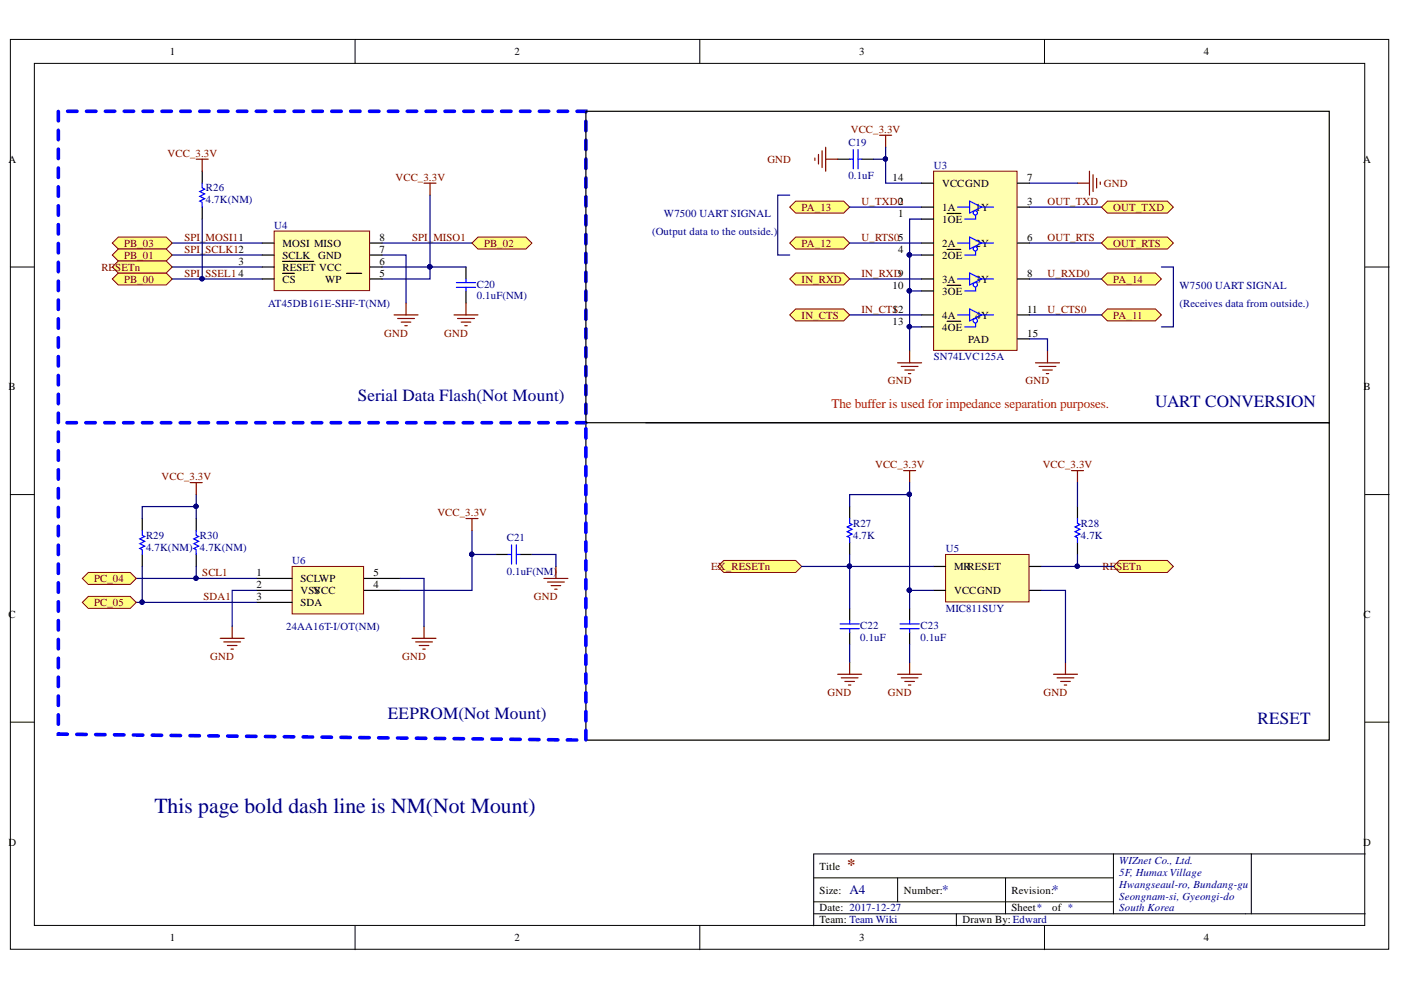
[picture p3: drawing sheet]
<svg xmlns="http://www.w3.org/2000/svg" width="297mm" height="210mm" viewBox="0 0 297 210" stroke-linecap="round" stroke-linejoin="round" font-family="sans-serif">
<defs><g id="words">
<text font-size="4.6" fill="#000080" x="32.7" y="172.5">This page bold dash line is NM(Not Mount)</text>
<g font-size="3.6" fill="#000080">
<text x="75.9" y="85.1">Serial Data Flash(Not Mount)</text>
<text x="244.9" y="86.3">UART CONVERSION</text>
<text x="82.2" y="152.3">EEPROM(Not Mount)</text>
<text x="266.6" y="153.6">RESET</text>
</g>
<text font-size="3.5" fill="#800000" x="179.6" y="184.4">*</text>
<text font-size="2.8" fill="#f00" x="176.3" y="86.5">The buffer is used for impedance separation purposes.</text>
<g font-size="2.8" fill="#000080">
<text x="180.1" y="189.6">A4</text>
<text x="199.7" y="189.6">*</text>
<text x="223.1" y="189.6">*</text>
</g>
<g font-size="2.3">
<text x="36" y="11.7">1</text>
<text x="109.1" y="11.7">2</text>
<text x="182.2" y="11.7">3</text>
<text x="255.2" y="11.7">4</text>
<text x="1.8" y="34.5">A</text>
<text x="289" y="34.5">A</text>
<text x="189.3" y="38.3">14</text>
<text x="199.7" y="39.6">VCCGND</text>
<text x="217.8" y="38.3">7</text>
<text x="190.4" y="43.5">2</text>
<text x="190.4" y="46">1</text>
<text x="199.7" y="44.7">1A</text>
<text x="199.7" y="47.3">1OE</text>
<text x="206.9" y="44.7">1Y</text>
<text x="217.8" y="43.5">3</text>
<text x="59.9" y="52.3">MOSI MISO</text>
<text x="80.5" y="53.6">7</text>
<text x="80.5" y="51.1">8</text>
<text x="190.4" y="53.6">4</text>
<text x="199.7" y="52.3">2A</text>
<text x="206.9" y="52.3">2Y</text>
<text x="217.8" y="51.1">6</text>
<text x="50.6" y="56.1">3</text>
<text x="50.6" y="58.7">4</text>
<text x="59.9" y="54.9">SCLK</text>
<text x="59.9" y="57.4">RESET VCC</text>
<text x="59.9" y="59.9">CS</text>
<text x="67.4" y="54.9">GND</text>
<text x="69" y="59.9">WP</text>
<text x="80.5" y="58.7">5</text>
<text x="80.5" y="56.1">6</text>
<text x="199.7" y="54.9">2OE</text>
<text x="199.7" y="59.9">3A</text>
<text x="206.9" y="59.9">3Y</text>
<text x="217.8" y="58.7">8</text>
<text x="189.3" y="61.2">10</text>
<text x="199.7" y="62.5">3OE</text>
<text x="189.3" y="66.3">12</text>
<text x="189.3" y="68.8">13</text>
<text x="199.7" y="67.6">4A</text>
<text x="199.7" y="70.1">4OE</text>
<text x="206.9" y="67.6">4Y</text>
<text x="217.8" y="66.3">11</text>
<text x="217.8" y="71.4">15</text>
<text x="205.2" y="72.6">PAD</text>
<text x="1.8" y="82.8">B</text>
<text x="289.1" y="82.8">B</text>
<text x="54.4" y="122.2">1</text>
<text x="54.4" y="124.7">2</text>
<text x="63.7" y="123.4">SCLWP</text>
<text x="63.7" y="126">VSS</text>
<text x="66.4" y="126">VCC</text>
<text x="79.2" y="124.7">4</text>
<text x="79.2" y="122.2">5</text>
<text x="202.3" y="120.9">MRRESET</text>
<text x="202.3" y="126">VCCGND</text>
<text x="1.8" y="131">C</text>
<text x="54.4" y="127.2">3</text>
<text x="63.7" y="128.5">SDA</text>
<text x="289.1" y="131">C</text>
<text x="1.8" y="179.3">D</text>
<text x="289" y="179.3">D</text>
<text x="173.8" y="184.4">Title</text>
<text x="173.8" y="189.4">Size:</text>
<text x="191.6" y="189.4">Number:</text>
<text x="214.5" y="189.4">Revision:</text>
<text x="173.8" y="193.3">Date: 2017-12-27</text>
<text x="173.8" y="195.8">Team: Team Wiki</text>
<text x="204.1" y="195.8">Drawn By:Edward</text>
<text x="214.5" y="193.3">Sheet*</text>
<text x="223.1" y="193.3">of *</text>
<text x="36" y="199.6">1</text>
<text x="109.1" y="199.6">2</text>
<text x="182.2" y="199.6">3</text>
<text x="255.2" y="199.6">4</text>
</g>
<g font-size="2.3" fill="#800000">
<text x="180.4" y="28.2">VCC_3.3V</text>
<text x="35.5" y="33.2">VCC_3.3V</text>
<text x="162.7" y="34.5">GND</text>
<text x="83.8" y="38.3">VCC_3.3V</text>
<text x="234" y="39.6">GND</text>
<text x="170" y="44.7">PA_13</text>
<text x="182.7" y="43.5">U_TXD0</text>
<text x="222.1" y="43.5">OUT_TXD</text>
<text x="236" y="44.7">OUT_TXD</text>
<text x="26.3" y="52.3">PB_03</text>
<text x="39.1" y="53.6">SPI_SCLK12</text>
<text x="39.1" y="51.1">SPI_MOSI11</text>
<text x="87.4" y="51.1">SPI_MISO1</text>
<text x="102.6" y="52.3">PB_02</text>
<text x="170" y="52.3">PA_12</text>
<text x="182.7" y="51.1">U_RTS05</text>
<text x="222.1" y="51.1">OUT_RTS</text>
<text x="236" y="52.3">OUT_RTS</text>
<text x="21.5" y="57.4">RESETn</text>
<text x="26.3" y="54.9">PB_01</text>
<text x="26.3" y="59.9">PB_00</text>
<text x="39.1" y="58.7">SPI_SSEL1</text>
<text x="170" y="59.9">IN_RXD</text>
<text x="182.7" y="58.7">IN_RXD9</text>
<text x="222.1" y="58.7">U_RXD0</text>
<text x="236" y="59.9">PA_14</text>
<text x="81.5" y="71.4">GND</text>
<text x="94.2" y="71.4">GND</text>
<text x="170" y="67.6">IN_CTS</text>
<text x="182.7" y="66.3">IN_CTS</text>
<text x="222.1" y="66.3">U_CTS0</text>
<text x="236" y="67.6">PA_11</text>
<text x="188.2" y="81.5">GND</text>
<text x="217.4" y="81.5">GND</text>
<text x="34.3" y="101.8">VCC_3.3V</text>
<text x="185.5" y="99.3">VCC_3.3V</text>
<text x="221.1" y="99.3">VCC_3.3V</text>
<text x="92.7" y="109.5">VCC_3.3V</text>
<text x="20" y="123.4">PC_04</text>
<text x="42.9" y="122.2">SCL1</text>
<text x="150.8" y="120.9">EX_RESETn</text>
<text x="233.8" y="120.9">RESETn</text>
<text x="20" y="128.5">PC_05</text>
<text x="43.1" y="127.2">SDA1</text>
<text x="113.2" y="127.2">GND</text>
<text x="44.6" y="139.9">GND</text>
<text x="85.3" y="139.9">GND</text>
<text x="175.5" y="147.5">GND</text>
<text x="188.2" y="147.5">GND</text>
<text x="221.2" y="147.5">GND</text>
</g>
<g font-size="2.3" fill="#000080">
<text x="179.9" y="30.9">C19</text>
<text x="198" y="35.8">U3</text>
<text x="43.7" y="40.6">R26</text>
<text x="179.9" y="38">0.1uF</text>
<text x="43.7" y="43.1">4.7K(NM)</text>
<text x="140.8" y="46">W7500 UART SIGNAL</text>
<text x="58.1" y="48.5">U4</text>
<text x="138.2" y="49.8">(Output data to the outside.)</text>
<text x="56.9" y="65">AT45DB161E-SHF-T(NM)</text>
<text x="101.1" y="61">C20</text>
<text x="101.1" y="63.5">0.1uF(NM)</text>
<text x="250.1" y="61.2">W7500 UART SIGNAL</text>
<text x="250.1" y="65">(Receives data from outside.)</text>
<text x="198" y="76.4">SN74LVC125A</text>
<text x="180.9" y="111.8">R27</text>
<text x="229.2" y="111.8">R28</text>
<text x="31" y="114.3">R29</text>
<text x="31" y="116.8">4.7K(NM) 4.7K(NM)</text>
<text x="42.4" y="114.3">R30</text>
<text x="61.9" y="119.6">U6</text>
<text x="107.4" y="114.8">C21</text>
<text x="180.9" y="114.3">4.7K</text>
<text x="200.5" y="117.1">U5</text>
<text x="229.2" y="114.3">4.7K</text>
<text x="107.4" y="121.9">0.1uF(NM)</text>
<text x="200.5" y="129.8">MIC811SUY</text>
<text x="60.7" y="133.6">24AA16T-I/OT(NM)</text>
<text x="182.4" y="133.3">C22</text>
<text x="182.4" y="135.9">0.1uF</text>
<text x="195.2" y="133.3">C23</text>
<text x="195.2" y="135.9">0.1uF</text>
<text x="237.3" y="183.1">WIZnet Co., Ltd.</text>
<text x="237.3" y="185.6">5F, Humax Village</text>
<text x="237.3" y="188.2">Hwangseaul-ro, Bundang-gu</text>
<text x="237.3" y="190.7">Seongnam-si, Gyeongi-do</text>
<text x="237.3" y="193.3">South Korea</text>
</g>
</g></defs>
<g fill="#fff" stroke="#000" stroke-width=".21">
<path d="M2.2 8.4h292.2v192.9h-292.2z"/>
<path d="M7.3 13.4h282.1v182.8h-282.1z"/>
</g>
<g fill="none" stroke="#000" stroke-width=".21">
<path d="M75.3 8.4v5M148.4 8.4v5M221.5 8.4v5M2.2 56.6h5.1M289.5 56.6h5M2.2 104.9h5.1M289.5 104.9h5M2.2 153.1h5.1M289.5 153.1h5M75.3 196.3v5.1M148.4 196.3v5.1M172.5 186.1h63.6"/>
<path d="M172.5 193.7h117M172.5 191.2h63.6M190.3 186.1v5.1M202.8 193.7v2.6M213.2 186.1v7.6M221.5 196.3v5.1M236.1 181.1v12.6M265.3 181.1h-92.8v15.2M289.5 181.1h-24.2v12.6"/>
</g>
<path d="M61.9 120.1h15.2v10.1h-15.2z" fill="#ffffb0" stroke="#800000" stroke-width=".21"/>
<path d="M105.2 117.6h2.5M110.2 117.6h2.6M54.3 122.6h7.6M54.3 125.2h7.6M54.3 127.7h7.6M77.2 122.6h7.6M77.2 125.2h7.6" fill="none" stroke="#000" stroke-width=".25"/>
<path d="M100.1 112.5v12.7h-15.3M100.1 117.6h5.1M112.8 117.6h5.1v2.5M28.9 127.7h25.4M28.9 122.6h25.4M54.3 125.2h-5.1v7.6M84.8 122.6h5.1v10.2" fill="none" stroke="#000080" stroke-width=".25"/>
<g fill="none" stroke="#800000" stroke-width=".25">
<path d="M46.7 135.3h5.1M47.4 136.1h3.6M48.2 136.9h2M49 137.6h.5M49.2 132.8v2.5M87.4 135.3h5M88.1 136.1h3.6M88.9 136.9h2M89.6 137.6h.6M89.9 132.8v2.5M115.3 122.6h5.1M116.1 123.4h3.5"/>
<path d="M116.8 124.2h2.1M117.6 124.9h.5M117.9 120.1v2.5"/>
</g>
<g fill="#000080" stroke="#000080" stroke-width=".21">
<circle cx="100" cy="117.5" r=".46"/>
<circle cx="30.1" cy="127.7" r=".46"/>
<circle cx="41.6" cy="122.6" r=".46"/>
</g>
<path d="M107.7 117.6h.8M108.5 115.5v4.1M109.5 115.5v4.1M109.5 117.6h.7" fill="none" stroke="#00f" stroke-width=".25"/>
<g fill="#ffff80" stroke="#800000" stroke-width=".21">
<path d="M17.5 122.6l1.2-1.2h8.9l1.3 1.2-1.3 1.3h-8.9z" fill-rule="evenodd"/>
<path d="M17.5 127.7l1.2-1.2h8.9l1.3 1.2-1.3 1.3h-8.9z" fill-rule="evenodd"/>
</g>
<path d="M124.2 89.6v67.3h157.6v-67.3h-144.9M30.2 109.9v2.6M30.2 117.6v2.5M41.6 109.9v2.6M41.6 117.6v2.5" fill="none" stroke="#000" stroke-width=".25"/>
<path d="M30.2 112.5v1l.5 .3-1 .5 1 .5-1 .5 1 .5-1 .5 .5 .2v1.1M41.6 112.5v1l.5 .3-1 .5 1 .5-1 .5 1 .5-1 .5 .5 .2v1.1" fill="none" stroke="#00f" stroke-width=".25"/>
<path d="M36.5 59.2h19.1M36.5 51.5h19.1M36.5 56.6h19.1M36.5 54.1h19.1M81 54.1h5.1v10.1M81 51.5h19.1M91.2 41.4v15.2h-10.2M91.2 56.6v2.6h-10.2M41.6 104.9v5M41.6 107.4h-11.4v2.5M30.2 120.1v7.6M41.6 120.1v2.5" fill="none" stroke="#000080" stroke-width=".25"/>
<g fill="#000080" stroke="#000080" stroke-width=".21">
<circle cx="30.1" cy="127.7" r=".46"/>
<circle cx="41.6" cy="122.6" r=".46"/>
<circle cx="41.6" cy="107.4" r=".46"/>
<circle cx="91.1" cy="56.6" r=".46"/>
<circle cx="42.8" cy="59.1" r=".46"/>
</g>
<path d="M83.5 66.8h5.1M84.3 67.5h3.6M85.1 68.3h2M85.8 69.1h.5M86.1 64.2v2.6" fill="none" stroke="#800000" stroke-width=".25"/>
<path d="M58.1 49h20.3v12.6h-20.3z" fill="#ffffb0" stroke="#800000" stroke-width=".21"/>
<g fill="none" stroke="#000" stroke-width=".25">
<path d="M42.9 36.3v2.5M42.9 43.9v2.6M55.6 51.5h2.5M55.6 54.1h2.5M55.6 56.6h2.5M55.6 59.2h2.5M59.9 55.4h3.9M59.9 58h1.4M61.3 58h1.1M63.9 55.4h1.3M65.2 55.4h1.3M73.5 58h3.2"/>
<path d="M78.5 51.5h2.5M78.5 54.1h2.5M78.5 56.6h2.5M78.5 59.2h2.5M98.8 56.6v2.6M98.8 61.7v2.5"/>
</g>
<path d="M42.9 38.8v1.1l.5 .2-1 .5 1 .5-1 .5 1 .5-1 .5 .5 .3v1M96.8 59.9h4M98.8 59.2v.7M96.8 60.9h4M98.8 60.9v.8" fill="none" stroke="#00f" stroke-width=".25"/>
<path d="M42.9 46.5v12.7M91.2 56.6h7.6" fill="none" stroke="#000080" stroke-width=".25"/>
<g fill="#000080" stroke="#000080" stroke-width=".21">
<circle cx="91.1" cy="56.6" r=".46"/>
<circle cx="42.8" cy="59.1" r=".46"/>
</g>
<path d="M96.3 66.8h5M97 67.5h3.6M97.8 68.3h2M98.5 69.1h.6M98.8 64.2v2.6" fill="none" stroke="#800000" stroke-width=".25"/>
<g fill="#ffff80" stroke="#800000" stroke-width=".21">
<path d="M23.8 51.5l1.3-1.2h10.1l1.3 1.2-1.3 1.3h-10.1z" fill-rule="evenodd"/>
<path d="M100.1 51.5l1.2-1.2h10.2l1.3 1.2-1.3 1.3h-10.2z" fill-rule="evenodd"/>
<path d="M23.8 54.1l1.3-1.3h10.1l1.3 1.3-1.3 1.2h-10.1z" fill-rule="evenodd"/>
<path d="M23.8 59.2l1.3-1.3h10.1l1.3 1.3-1.3 1.2h-10.1z" fill-rule="evenodd"/>
</g>
<path d="M41.6 33.8h2.5M42.9 33.8v2.5M89.9 38.8h2.5M91.2 38.8v2.6M40.3 102.3h2.6M41.6 102.3v2.6M98.8 109.9h2.5M100.1 109.9v2.6" fill="none" stroke="#800000" stroke-width=".25"/>
<g fill="#ffff80" stroke="#800000" stroke-width=".21">
<path d="M23.8 56.6l1.3-1.3h10.1l1.3 1.3-1.3 1.3h-10.1z" fill-rule="evenodd"/>
<path d="M233.5 59.2l1.3-1.3h10.2l1.2 1.3-1.2 1.2h-10.2z" fill-rule="evenodd"/>
<path d="M167.4 43.9l1.3-1.3h10.2l1.2 1.3-1.2 1.3h-10.2z" fill-rule="evenodd"/>
<path d="M167.4 51.5l1.3-1.2h10.2l1.2 1.2-1.2 1.3h-10.2z" fill-rule="evenodd"/>
<path d="M233.5 66.8l1.3-1.3h10.2l1.2 1.3-1.2 1.2h-10.2z" fill-rule="evenodd"/>
</g>
<path d="M177.6 33.8h2.5M182.7 33.8h2.5" fill="none" stroke="#000" stroke-width=".25"/>
<path d="M180.1 33.8h.8M180.9 31.7v4.1M181.9 31.7v4.1M181.9 33.8h.8" fill="none" stroke="#00f" stroke-width=".25"/>
<g fill="none" stroke="#800000" stroke-width=".25">
<path d="M172.8 33.5v.5M173.5 32.7v2.1M174.3 32v3.5M175.1 31.2v5.1M175.1 33.8h2.5M186.5 28.7h2.5M187.8 28.7v2.5M228.4 38.8h2.6M231 36.3v5.1M231.7 37.1v3.5M232.5 37.8v2.1M233.3 38.6v.5"/>
<path d="M190.3 76.9h5.1M191.1 77.7h3.5M191.8 78.5h2.1M192.6 79.2h.5M192.9 74.4v2.5"/>
</g>
<g fill="none" stroke="#000080" stroke-width=".25">
<path d="M185.2 33.8h2.6M187.8 31.2v7.6h7.6M218.3 38.8h10.1M180.1 43.9h15.3M180.1 51.5h15.3M180.1 59.2h15.3M192.9 54.1h2.5M195.4 46.5h-2.5v27.9M218.3 43.9h15.2M218.3 51.5h15.2M218.3 59.2h15.2M180.1 66.8h15.3"/>
<path d="M192.9 69.3h2.5M192.9 61.7h2.5M218.3 66.8h15.2"/>
</g>
<g fill="#000080" stroke="#000080" stroke-width=".21">
<circle cx="187.7" cy="33.7" r=".46"/>
<circle cx="192.8" cy="54" r=".47"/>
<circle cx="192.8" cy="61.7" r=".47"/>
<circle cx="192.8" cy="69.3" r=".46"/>
</g>
<path d="M167.4 41.4h-2.5v12.7h2.5M246.2 56.6h2.6v12.7h-2.6" fill="none" stroke="#11037f" stroke-width=".25"/>
<g fill="#ffff80" stroke="#800000" stroke-width=".21">
<path d="M167.4 59.2l1.3-1.3h10.2l1.2 1.3-1.2 1.2h-10.2z" fill-rule="evenodd"/>
<path d="M167.4 66.8l1.3-1.3h10.2l1.2 1.3-1.2 1.2h-10.2z" fill-rule="evenodd"/>
<path d="M233.5 51.5l1.3-1.2h12.7l1.3 1.2-1.3 1.3h-12.7z" fill-rule="evenodd"/>
<path d="M233.5 43.9l1.3-1.3h12.7l1.3 1.3-1.3 1.3h-12.7z" fill-rule="evenodd"/>
</g>
<path d="M124.2 90.9v66l-111.8-1.2v-132.1h111.8v66M124.2 89.6h-111.8" fill="none" stroke="#00f" stroke-width=".76" stroke-dasharray="2 2"/>
<path d="M124.2 23.6h157.6v66h-157.6z" fill="none" stroke="#000" stroke-width=".25"/>
<path d="M197.9 36.3h17.7v38h-17.7z" fill="#ffffb0" stroke="#800000" stroke-width=".21"/>
<path d="M195.4 43.9h2.5M195.4 46.5h2.5M200.8 45.3h1.5M202.4 45.3h1.3M215.7 43.9h2.6" fill="none" stroke="#000" stroke-width=".25"/>
<path d="M203 43.9h2.6v-1.3l2.5 1.3M205.6 43.9v1.3l2.5-1.3M208.1 43.9h2.5" fill="none" stroke="#00f" stroke-width=".25"/>
<circle cx="206.8" cy="45.1" r=".46" fill="#fff" stroke="#00f" stroke-width=".25"/>
<path d="M203 51.5h2.6v-1.2l2.5 1.2M205.6 51.5v1.3l2.5-1.3M206.8 45.7v.8h-2.3M208.1 51.5h2.5" fill="none" stroke="#00f" stroke-width=".25"/>
<path d="M195.4 38.8h2.5M215.7 38.8h2.6M195.4 51.5h2.5M195.4 54.1h2.5M200.8 52.9h1.5M202.4 52.9h1.3M215.7 51.5h2.6" fill="none" stroke="#000" stroke-width=".25"/>
<circle cx="206.8" cy="52.8" r=".46" fill="#fff" stroke="#00f" stroke-width=".25"/>
<path d="M203 59.2h2.6v-1.3l2.5 1.3M205.6 59.2v1.2l2.5-1.2M206.8 53.3v.8h-2.3M208.1 59.2h2.5" fill="none" stroke="#00f" stroke-width=".25"/>
<path d="M195.4 59.2h2.5M215.7 59.2h2.6M195.4 61.7h2.5M200.8 60.5h1.5M202.4 60.5h1.3" fill="none" stroke="#000" stroke-width=".25"/>
<circle cx="206.8" cy="60.4" r=".46" fill="#fff" stroke="#00f" stroke-width=".25"/>
<path d="M203 66.8h2.6v-1.3l2.5 1.3M205.6 66.8v1.2l2.5-1.2M206.8 60.9v.8h-2.3M208.1 66.8h2.5" fill="none" stroke="#00f" stroke-width=".25"/>
<path d="M195.4 66.8h2.5M195.4 69.3h2.5M200.8 68.1h1.5M202.4 68.1h1.3M215.7 66.8h2.6" fill="none" stroke="#000" stroke-width=".25"/>
<circle cx="206.8" cy="68" r=".46" fill="#fff" stroke="#00f" stroke-width=".25"/>
<path d="M206.8 68.5v.8h-2.3M178.1 132.3h4.1M178.1 133.3h4.1M180.1 131.5v.8M180.1 133.3v.8" fill="none" stroke="#00f" stroke-width=".25"/>
<path d="M215.7 71.8h2.6M180.1 129v2.5M180.1 134.1v2.5" fill="none" stroke="#000" stroke-width=".25"/>
<path d="M219.5 76.9h5.1M220.3 77.7h3.6M221.1 78.5h2M221.8 79.2h.5M222.1 74.4v2.5M190.3 143h5.1M191.1 143.7h3.5M191.8 144.5h2.1M192.6 145.2h.5M192.9 140.4v2.6" fill="none" stroke="#800000" stroke-width=".25"/>
<path d="M218.3 71.8h3.8v2.6" fill="none" stroke="#000080" stroke-width=".25"/>
<path d="M236.1 120.1l1.2-1.3h10.2l1.3 1.3-1.3 1.3h-10.2z" fill-rule="evenodd" fill="#ffff80" stroke="#800000" stroke-width=".21"/>
<path d="M180.1 107.4v2.5M180.1 115v2.6" fill="none" stroke="#000" stroke-width=".25"/>
<path d="M180.1 109.9v1.1l.6 .2-1.1 .5 1.1 .5-1.1 .5 1.1 .5-1.1 .6 .5 .2v1" fill="none" stroke="#00f" stroke-width=".25"/>
<path d="M191.6 99.8h2.5M192.9 99.8v2.5" fill="none" stroke="#800000" stroke-width=".25"/>
<path d="M152.2 120.1l1.3-1.3h15.2l1.3 1.3-1.3 1.3h-15.2z" fill-rule="evenodd" fill="#ffff80" stroke="#800000" stroke-width=".21"/>
<path d="M200.5 117.6h17.7v10h-17.7z" fill="#ffffb0" stroke="#800000" stroke-width=".21"/>
<path d="M228.4 107.4v2.5M228.4 115v2.6M192.9 129v2.5M192.9 134.1v2.5M197.9 125.2h2.6M197.9 120.1h2.6M218.3 125.2h2.5M218.3 120.1h2.5" fill="none" stroke="#000" stroke-width=".25"/>
<path d="M228.4 109.9v1.1l.6 .2-1.1 .5 1.1 .5-1.1 .5 1.1 .5-1.1 .6 .5 .2v1M190.8 132.3h4.1M190.8 133.3h4.1M192.9 131.5v.8M192.9 133.3v.8" fill="none" stroke="#00f" stroke-width=".25"/>
<path d="M227.2 99.8h2.5M228.4 99.8v2.5M177.6 143h5.1M178.4 143.7h3.5M179.1 144.5h2.1M179.9 145.2h.5M180.1 140.4v2.6M223.4 143h5M224.1 143.7h3.6M224.9 144.5h2M225.6 145.2h.6M225.9 140.4v2.6" fill="none" stroke="#800000" stroke-width=".25"/>
<path d="M180.1 117.6v11.4M192.9 102.3v22.9h5M192.9 104.9h-12.8v2.5M228.4 102.3v5.1M228.4 117.6v2.5M170 120.1h27.9M180.1 136.6v3.8M192.9 125.2v3.8M192.9 136.6v3.8M220.8 120.1h15.3M220.8 125.2h5.1v15.2" fill="none" stroke="#000080" stroke-width=".25"/>
<g fill="#000080" stroke="#000080" stroke-width=".21">
<circle cx="180.1" cy="120.1" r=".46"/>
<circle cx="192.8" cy="125.1" r=".47"/>
<circle cx="192.8" cy="104.8" r=".46"/>
<circle cx="228.4" cy="120.1" r=".46"/>
</g>
<use href="#words"/>
</svg>
